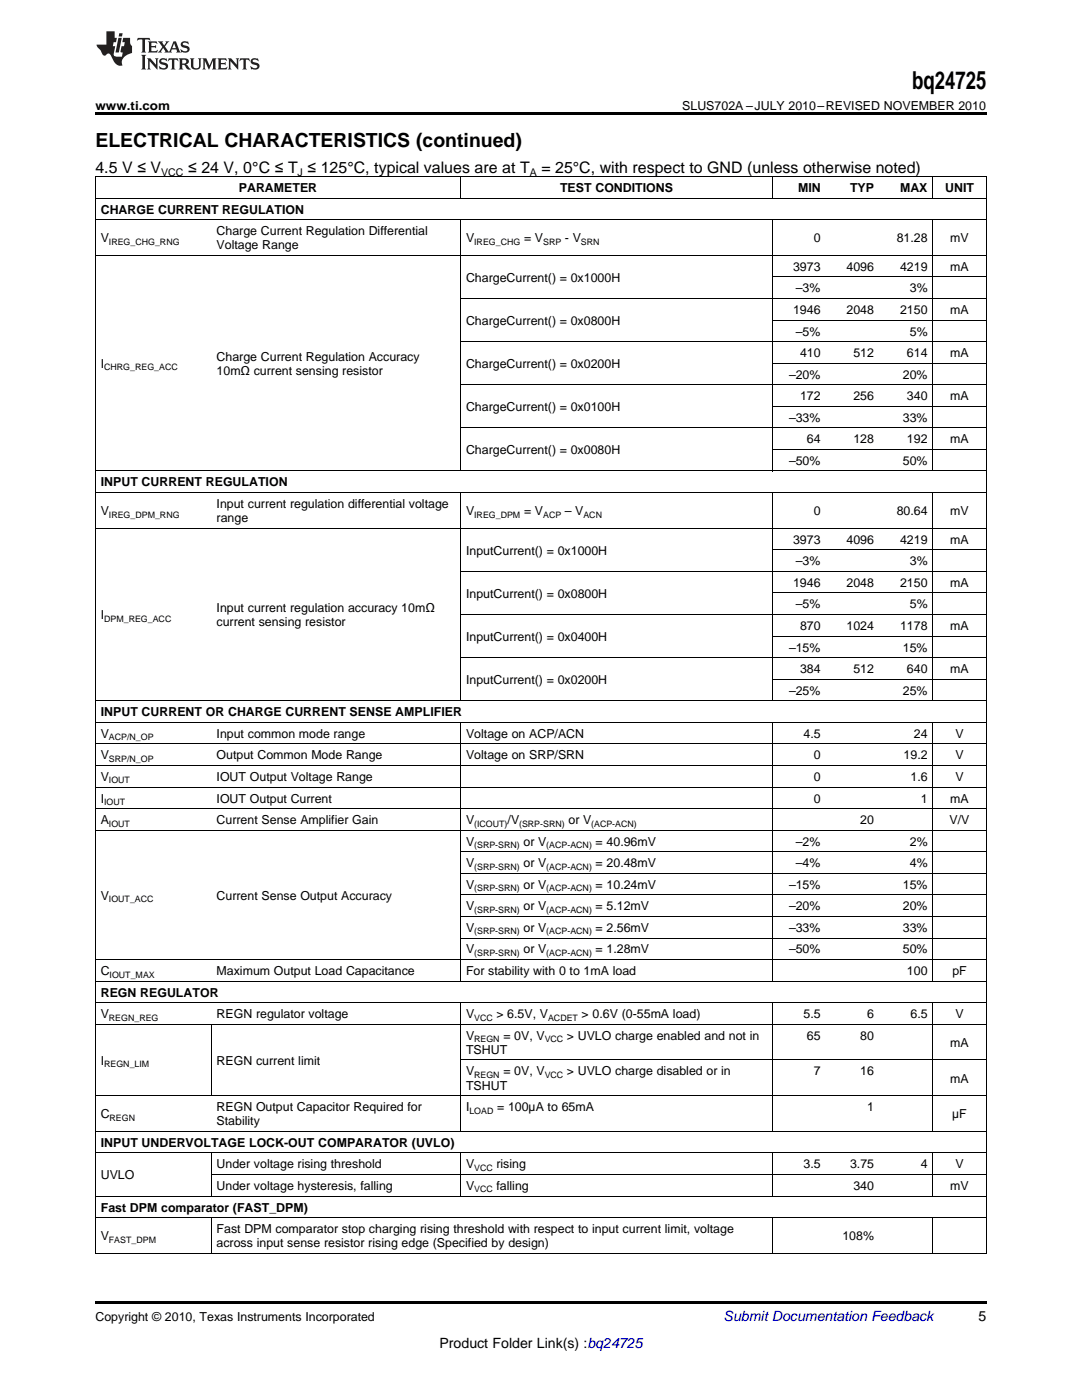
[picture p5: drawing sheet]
<svg xmlns="http://www.w3.org/2000/svg" width="216mm" height="279mm" viewBox="0 0 216 279" stroke-linecap="round" stroke-linejoin="round" font-family="sans-serif">
<defs><g id="words">
<text font-size="4.9" x="182" y="17.8">bq24725</text>
<text font-size="3.9" x="19" y="29.3">ELECTRICAL CHARACTERISTICS (continued)</text>
<g font-size="3.2">
<text x="19" y="34.4">4.5 V ≤ V</text>
<text x="37.5" y="34.4">≤ 24 V, 0°C ≤ T ≤ 125°C, typical values are at T</text>
<text x="108" y="34.4">= 25°C, with respect to GND (unless otherwise noted)</text>
</g>
<text font-size="2.8" fill="#0000c8" x="144.4" y="263.6">Submit Documentation Feedback</text>
<g font-size="2.8">
<text x="195.3" y="263.6">5</text>
<text x="87.7" y="269">Product Folder Link(s) :bq24725</text>
</g>
<g font-size="2.5">
<text x="19" y="21.9">www.ti.com</text>
<text x="136.1" y="21.9">SLUS702A –JULY 2010–REVISED NOVEMBER 2010</text>
<text x="47.7" y="38.3">PARAMETER</text>
<text x="111.8" y="38.3">TEST CONDITIONS</text>
<text x="159.2" y="38.3">MIN</text>
<text x="169.6" y="38.3">TYP</text>
<text x="179.6" y="38.3">MAX</text>
<text x="188.6" y="38.3">UNIT</text>
<text x="20.1" y="42.6">CHARGE CURRENT REGULATION</text>
<text x="43.2" y="46.9">Charge Current Regulation Differential</text>
<text x="20.1" y="48.3">V</text>
<text x="43.2" y="49.7">Voltage Range</text>
<text x="93" y="48.3">V</text>
<text x="104.6" y="48.3">= V</text>
<text x="112.7" y="48.3">- V</text>
<text x="162.4" y="48.3">0</text>
<text x="178.9" y="48.3">81.28</text>
<text x="189.6" y="48.3">mV</text>
<text x="93" y="56.2">ChargeCurrent() = 0x1000H</text>
<text x="158.3" y="54">3973</text>
<text x="158.8" y="58.3">–3%</text>
<text x="168.9" y="54">4096</text>
<text x="179.6" y="54">4219</text>
<text x="181.5" y="58.3">3%</text>
<text x="189.6" y="54">mA</text>
<text x="93" y="64.8">ChargeCurrent() = 0x0800H</text>
<text x="158.3" y="62.7">1946</text>
<text x="168.9" y="62.7">2048</text>
<text x="179.6" y="62.7">2150</text>
<text x="189.6" y="62.7">mA</text>
<text x="158.8" y="67">–5%</text>
<text x="159.6" y="71.3">410</text>
<text x="170.3" y="71.3">512</text>
<text x="181" y="71.3">614</text>
<text x="181.5" y="67">5%</text>
<text x="189.6" y="71.3">mA</text>
<text x="20.1" y="73.4">I</text>
<text x="43.2" y="72">Charge Current Regulation Accuracy</text>
<text x="43.2" y="74.8">10mΩ current sensing resistor</text>
<text x="93" y="73.4">ChargeCurrent() = 0x0200H</text>
<text x="157.4" y="75.6">–20%</text>
<text x="180.2" y="75.6">20%</text>
<text x="93" y="82">ChargeCurrent() = 0x0100H</text>
<text x="159.6" y="79.9">172</text>
<text x="170.3" y="79.9">256</text>
<text x="181" y="79.9">340</text>
<text x="189.6" y="79.9">mA</text>
<text x="157.4" y="84.2">–33%</text>
<text x="161" y="88.5">64</text>
<text x="170.3" y="88.5">128</text>
<text x="180.2" y="84.2">33%</text>
<text x="181" y="88.5">192</text>
<text x="189.6" y="88.5">mA</text>
<text x="93" y="90.6">ChargeCurrent() = 0x0080H</text>
<text x="157.4" y="92.8">–50%</text>
<text x="180.2" y="92.8">50%</text>
<text x="20.1" y="97.1">INPUT CURRENT REGULATION</text>
<text x="43.2" y="101.4">Input current regulation differential voltage</text>
<text x="20.1" y="102.8">V</text>
<text x="43.2" y="104.2">range</text>
<text x="93" y="102.8">V</text>
<text x="104.6" y="102.8">= V</text>
<text x="112.7" y="102.8">– V</text>
<text x="162.4" y="102.8">0</text>
<text x="178.9" y="102.8">80.64</text>
<text x="189.6" y="102.8">mV</text>
<text x="93" y="110.7">InputCurrent() = 0x1000H</text>
<text x="158.3" y="108.5">3973</text>
<text x="158.8" y="112.8">–3%</text>
<text x="168.9" y="108.5">4096</text>
<text x="179.6" y="108.5">4219</text>
<text x="181.5" y="112.8">3%</text>
<text x="189.6" y="108.5">mA</text>
<text x="93" y="119.3">InputCurrent() = 0x0800H</text>
<text x="158.3" y="117.1">1946</text>
<text x="168.9" y="117.1">2048</text>
<text x="179.6" y="117.1">2150</text>
<text x="189.6" y="117.1">mA</text>
<text x="20.1" y="123.6">I</text>
<text x="43.2" y="122.2">Input current regulation accuracy 10mΩ</text>
<text x="43.2" y="125">current sensing resistor</text>
<text x="158.8" y="121.4">–5%</text>
<text x="159.6" y="125.7">870</text>
<text x="168.9" y="125.7">1024</text>
<text x="179.6" y="125.7">1178</text>
<text x="181.5" y="121.4">5%</text>
<text x="189.6" y="125.7">mA</text>
<text x="93" y="127.9">InputCurrent() = 0x0400H</text>
<text x="157.4" y="130">–15%</text>
<text x="180.2" y="130">15%</text>
<text x="93" y="136.5">InputCurrent() = 0x0200H</text>
<text x="159.6" y="134.3">384</text>
<text x="170.3" y="134.3">512</text>
<text x="181" y="134.3">640</text>
<text x="189.6" y="134.3">mA</text>
<text x="20.1" y="142.9">INPUT CURRENT OR CHARGE CURRENT SENSE AMPLIFIER</text>
<text x="157.4" y="138.6">–25%</text>
<text x="180.2" y="138.6">25%</text>
<text x="20.1" y="147.2">V</text>
<text x="43.2" y="147.2">Input common mode range</text>
<text x="93" y="147.2">Voltage on ACP/ACN</text>
<text x="160.3" y="147.2">4.5</text>
<text x="182.4" y="147.2">24</text>
<text x="190.6" y="147.2">V</text>
<text x="20.1" y="151.6">V</text>
<text x="20.1" y="155.9">V</text>
<text x="43.2" y="151.6">Output Common Mode Range</text>
<text x="43.2" y="155.9">IOUT Output Voltage Range</text>
<text x="93" y="151.6">Voltage on SRP/SRN</text>
<text x="162.4" y="151.6">0</text>
<text x="162.4" y="155.9">0</text>
<text x="180.3" y="151.6">19.2</text>
<text x="181.7" y="155.9">1.6</text>
<text x="190.6" y="151.6">V</text>
<text x="190.6" y="155.9">V</text>
<text x="20.1" y="160.2">I</text>
<text x="43.2" y="160.2">IOUT Output Current</text>
<text x="162.4" y="160.2">0</text>
<text x="183.7" y="160.2">1</text>
<text x="189.6" y="160.2">mA</text>
<text x="20.1" y="164.5">A</text>
<text x="43.2" y="164.5">Current Sense Amplifier Gain</text>
<text x="93" y="164.5">V</text>
<text x="101.3" y="164.5">/V</text>
<text x="113.4" y="164.5">or V</text>
<text x="171.7" y="164.5">20</text>
<text x="189.5" y="164.5">V/V</text>
<text x="93" y="168.8">V</text>
<text x="93" y="173.1">V</text>
<text x="104.5" y="173.1">or V</text>
<text x="104.5" y="168.8">or V</text>
<text x="118.9" y="168.8">= 40.96mV</text>
<text x="118.9" y="173.1">= 20.48mV</text>
<text x="158.8" y="168.8">–2%</text>
<text x="158.8" y="173.1">–4%</text>
<text x="181.5" y="168.8">2%</text>
<text x="181.5" y="173.1">4%</text>
<text x="20.1" y="179.5">V</text>
<text x="43.2" y="179.5">Current Sense Output Accuracy</text>
<text x="93" y="177.4">V</text>
<text x="104.5" y="177.4">or V</text>
<text x="118.9" y="177.4">= 10.24mV</text>
<text x="157.4" y="177.4">–15%</text>
<text x="180.2" y="177.4">15%</text>
<text x="93" y="181.7">V</text>
<text x="93" y="186">V</text>
<text x="104.5" y="181.7">or V</text>
<text x="104.5" y="186">or V</text>
<text x="118.9" y="181.7">= 5.12mV</text>
<text x="118.9" y="186">= 2.56mV</text>
<text x="157.4" y="181.7">–20%</text>
<text x="157.4" y="186">–33%</text>
<text x="180.2" y="181.7">20%</text>
<text x="180.2" y="186">33%</text>
<text x="93" y="190.3">V</text>
<text x="104.5" y="190.3">or V</text>
<text x="118.9" y="190.3">= 1.28mV</text>
<text x="157.4" y="190.3">–50%</text>
<text x="180.2" y="190.3">50%</text>
<text x="20.1" y="194.6">C</text>
<text x="43.2" y="194.6">Maximum Output Load Capacitance</text>
<text x="93" y="194.6">For stability with 0 to 1mA load</text>
<text x="181" y="194.6">100</text>
<text x="190" y="194.6">pF</text>
<text x="20.1" y="198.9">REGN REGULATOR</text>
<text x="20.1" y="203.2">V</text>
<text x="43.2" y="203.2">REGN regulator voltage</text>
<text x="93" y="203.2">V</text>
<text x="99.1" y="203.2">&gt; 6.5V, V</text>
<text x="116.1" y="203.2">&gt; 0.6V (0-55mA load)</text>
<text x="160.3" y="203.2">5.5</text>
<text x="173" y="203.2">6</text>
<text x="181.7" y="203.2">6.5</text>
<text x="190.6" y="203.2">V</text>
<text x="93" y="207.5">V</text>
<text x="100.4" y="207.5">= 0V, V</text>
<text x="113.1" y="207.5">&gt; UVLO charge enabled and not in</text>
<text x="161" y="207.5">65</text>
<text x="171.7" y="207.5">80</text>
<text x="189.6" y="208.9">mA</text>
<text x="20.1" y="212.5">I</text>
<text x="43.2" y="212.5">REGN current limit</text>
<text x="93" y="210.3">TSHUT</text>
<text x="93" y="214.6">V</text>
<text x="100.4" y="214.6">= 0V, V</text>
<text x="113.1" y="214.6">&gt; UVLO charge disabled or in</text>
<text x="162.4" y="214.6">7</text>
<text x="171.7" y="214.6">16</text>
<text x="43.2" y="221.8">REGN Output Capacitor Required for</text>
<text x="93" y="217.5">TSHUT</text>
<text x="93" y="221.8">I</text>
<text x="99.2" y="221.8">= 100µA to 65mA</text>
<text x="173" y="221.8">1</text>
<text x="189.6" y="216">mA</text>
<text x="20.1" y="223.2">C</text>
<text x="43.2" y="224.6">Stability</text>
<text x="190" y="223.2">µF</text>
<text x="20.1" y="228.9">INPUT UNDERVOLTAGE LOCK-OUT COMPARATOR (UVLO)</text>
<text x="43.2" y="233.2">Under voltage rising threshold</text>
<text x="93" y="233.2">V</text>
<text x="99.1" y="233.2">rising</text>
<text x="160.3" y="233.2">3.5</text>
<text x="169.6" y="233.2">3.75</text>
<text x="183.7" y="233.2">4</text>
<text x="190.6" y="233.2">V</text>
<text x="20.1" y="235.3">UVLO</text>
<text x="43.2" y="237.5">Under voltage hysteresis, falling</text>
<text x="93" y="237.5">V</text>
<text x="99.1" y="237.5">falling</text>
<text x="170.3" y="237.5">340</text>
<text x="189.6" y="237.5">mV</text>
<text x="20.1" y="241.8">Fast DPM comparator (FAST_DPM)</text>
<text x="20.1" y="247.5">V</text>
<text x="43.2" y="246.1">Fast DPM comparator stop charging rising threshold with respect to input current limit, voltage</text>
<text x="43.2" y="248.9">across input sense resistor rising edge (Specified by design)</text>
<text x="168.1" y="247.5">108%</text>
<text x="19" y="263.6">Copyright © 2010, Texas Instruments Incorporated</text>
</g>
<g font-size="2.1">
<text x="32.2" y="35.1">VCC</text>
<text x="59.4" y="35.1">J</text>
<text x="105.7" y="35.1">A</text>
</g>
<g font-size="1.8">
<text x="21.7" y="48.8">IREG_CHG_RNG</text>
<text x="94.6" y="48.8">IREG_CHG</text>
<text x="108.4" y="48.8">SRP</text>
<text x="115.9" y="48.8">SRN</text>
<text x="20.8" y="73.9">CHRG_REG_ACC</text>
<text x="21.7" y="103.3">IREG_DPM_RNG</text>
<text x="94.6" y="103.3">IREG_DPM</text>
<text x="108.4" y="103.3">ACP</text>
<text x="116.4" y="103.3">ACN</text>
<text x="20.8" y="124.1">DPM_REG_ACC</text>
<text x="21.7" y="147.7">ACP/N_OP</text>
<text x="21.7" y="152">SRP/N_OP</text>
<text x="20.8" y="160.7">IOUT</text>
<text x="21.7" y="156.4">IOUT</text>
<text x="21.7" y="165">IOUT</text>
<text x="94.6" y="165">(ICOUT)</text>
<text x="103.6" y="165">(SRP-SRN)</text>
<text x="118" y="165">(ACP-ACN)</text>
<text x="94.6" y="169.3">(SRP-SRN)</text>
<text x="94.6" y="173.6">(SRP-SRN)</text>
<text x="109" y="169.3">(ACP-ACN)</text>
<text x="109" y="173.6">(ACP-ACN)</text>
<text x="94.6" y="177.9">(SRP-SRN)</text>
<text x="109" y="177.9">(ACP-ACN)</text>
<text x="21.7" y="180">IOUT_ACC</text>
<text x="94.6" y="182.2">(SRP-SRN)</text>
<text x="109" y="182.2">(ACP-ACN)</text>
<text x="94.6" y="186.5">(SRP-SRN)</text>
<text x="94.6" y="190.8">(SRP-SRN)</text>
<text x="109" y="186.5">(ACP-ACN)</text>
<text x="109" y="190.8">(ACP-ACN)</text>
<text x="21.9" y="195.1">IOUT_MAX</text>
<text x="21.7" y="203.7">REGN_REG</text>
<text x="94.6" y="203.7">VCC</text>
<text x="109.4" y="203.7">ACDET</text>
<text x="94.6" y="208">REGN</text>
<text x="108.7" y="208">VCC</text>
<text x="20.8" y="213">REGN_LIM</text>
<text x="94.6" y="215.1">REGN</text>
<text x="108.7" y="215.1">VCC</text>
<text x="21.9" y="223.7">REGN</text>
<text x="93.7" y="222.2">LOAD</text>
<text x="94.6" y="233.7">VCC</text>
<text x="94.6" y="238">VCC</text>
<text x="21.7" y="248">FAST_DPM</text>
</g>
</g></defs>
<g fill="#231f20">
<path d="M27.5 7.6l-.1 .5 .4-.2h.6v.1v2.1l-.2 .4h1l-.3-.4v-2.1l.1-.1h.5l.5 .2-.2-.5zM29.5 8.3l.2 .3v1.5l-.2 .4h1.8l.2-.6a1.04 1.04 0 0 1-1.3 .2v-.7h.6l.3 .2v-.6l-.3 .2h-.6v-.6l.8-.1 .4 .3-.2-.5zM31.5 8.3l.9 1.1-.9 1.1h.8l-.2-.2 .5-.7 .4 .7-.2 .2h1.5l-.1-.2 .1-.4h.9l.1 .4-.2 .2h1l-.3-.3-.7-1.9h-.5l-.9 2-.8-1 .9-1h-.8l.1 .3-.3 .5-.4-.6 .2-.2zM34.7 8.6l.4 1h-.7zM36.3 8.4a.63 .63 0 0 0-.2 .7 .63 .63 0 0 0 .6 .4l.6 .2 .1 .2a.75 .75 0 0 1-.7 .4 .75 .75 0 0 1-.6-.5l.1 .7 .1-.1a1.11 1.11 0 0 0 1.5-.6 1.13 1.13 0 0 0-1.2-.8l-.1-.4a1.04 1.04 0 0 1 1.2 .2l-.2-.5-.1 .1-.5-.2zM28.2 10.9l.2 .4v2.2l-.2 .4h1l-.3-.4v-2.2l.3-.4zM29.3 11.6l.3 .4v1.5l-.3 .4h.8l-.2-.4v-1.3l1.5 1.7v-1.9l.2-.4h-.7l.2 .4v.9l-1.1-1.3zM32 11.8a.62 .62 0 0 0-.2 .7 .62 .62 0 0 0 .6 .4l.6 .1 .1 .3a.76 .76 0 0 1-.7 .3 .76 .76 0 0 1-.6-.4l.1 .7 .1-.1a1.11 1.11 0 0 0 1.5-.6 1.13 1.13 0 0 0-1.2-.8l-.1-.4a1.04 1.04 0 0 1 1.2 .2l-.2-.6-.1 .1-.5-.1zM33.7 11.6l-.2 .6a.61 .61 0 0 1 .8-.3v1.6l-.2 .4h.9l-.2-.4v-1.6a.63 .63 0 0 1 .8 .3l-.2-.6zM35.6 11.6l.3 .4v1.5l-.3 .4h1l-.2-.2v-.8l.5 .2a.76 .76 0 0 0 1.2 .7l-1-1a.58 .58 0 0 0 .6-.5 .58 .58 0 0 0-.5-.6zM36.4 11.9h.1a.45 .45 0 0 1 .5 .1 .45 .45 0 0 1 .1 .5l-.7 .2zM37.9 11.6l.2 .2a2.17 2.17 0 0 0 .3 1.9 .99 .99 0 0 0 1.6-.6v-1.1l.2-.4h-.7l.2 .2a1.92 1.92 0 0 1-.2 1.8 .6 .6 0 0 1-.9-.5v-1.1l.2-.4zM40.4 11.6l.2 .4v1.5l-.2 .4h.7l-.2-.4v-1.4l.8 1.8 .8-1.8v1.4l-.2 .4h.9l-.2-.4v-1.5l.2-.4h-.8l-.6 1.5-.6-1.5zM43.4 11.6l.2 .4v1.5l-.2 .4h1.8l.2-.6a1.04 1.04 0 0 1-1.3 .1v-.6h.5l.4 .2v-.6l-.4 .2h-.5v-.7h.8l.3 .3-.1-.6zM45.5 11.6l.2 .4v1.5l-.2 .4h.7l-.2-.4v-1.3l1.5 1.7v-1.9l.2-.4h-.7l.2 .4v.9l-1.1-1.3zM47.9 11.6l-.1 .6a.61 .61 0 0 1 .8-.3v1.6l-.3 .4h1l-.3-.4 .1-1.6a.63 .63 0 0 1 .7 .3l-.1-.6zM50.2 11.8a.62 .62 0 0 0-.2 .7 .62 .62 0 0 0 .6 .4l.6 .1 .2 .3a.76 .76 0 0 1-.8 .3 .76 .76 0 0 1-.6-.4l.1 .7 .2-.1a1.11 1.11 0 0 0 1.5-.6 1.13 1.13 0 0 0-1.3-.8l-.1-.4a1.04 1.04 0 0 1 1.2 .2l-.1-.6-.2 .1-.5-.1z"/>
<path d="M21.2 6.3v2.6h-1.9l.1 .4 .7 .9a.91 .91 0 0 0 1 .8 .56 .56 0 0 1 .5-.3 .56 .56 0 0 1 .5 .3l.4 .8a1.53 1.53 0 0 0 1.9 1.2 1.54 1.54 0 0 1 1-2.1l.9-.3v-1.4a1.52 1.52 0 0 1-.3-1.6h-1.4l-.2 .8h.5l-.2 .8h-.4l-.2 1v.2l.4 .1-.2 .8a1.93 1.93 0 0 1-1.6-.3l.3-1.8h-.5l.2-.8h.4l.2-.8h-.4v-1.3zM23.6 7.6l-.6 2.9h.7l.6-2.9zM23.8 6.6l-.1 .7h.6l.2-.7z"/>
</g>
<path d="M19 22.5h177.8v.5h-177.8zM19 259.7h177.8v.5h-177.8z" fill="#000"/>
<g fill="none" stroke="#000" stroke-width=".2">
<path d="M19 39.5h177.8M19 35.2h177.8M19.1 35.3v214.9M91.9 35.3v4.3M154.1 35.3v4.3M186.1 35.3v4.3M196.8 35.3v214.9M19 51h177.8M19 43.8h177.8M91.9 43.9v50.2M91.9 59.6h104.9M154.1 43.9v50.2"/>
<path d="M154.2 55.3h42.6M186.1 43.9v50.2M91.9 76.8h104.9M91.9 68.2h104.9M154.2 72.5h42.6M154.2 63.9h42.6M19 98.3h177.8M19 94h177.8M91.9 98.4v41.5M91.9 85.4h104.9M154.1 98.4v41.5M154.2 89.7h42.6"/>
<path d="M154.2 81.1h42.6M186.1 98.4v41.5M19 105.4h177.8M91.9 114h104.9M154.2 118.3h42.6M154.2 109.7h42.6M19 139.9h177.8M91.9 131.3h104.9M91.9 122.6h104.9M154.2 135.6h42.6M154.2 126.9h42.6M19 157.1h177.8"/>
<path d="M19 152.8h177.8M19 148.5h177.8M19 144.2h177.8M91.9 144.2v51.7M154.1 144.2v51.7M186.1 144.2v51.7M19 165.7h177.8M19 161.4h177.8M91.9 178.6h104.9M91.9 174.3h104.9M91.9 170h104.9M19 195.8h177.8"/>
<path d="M19 191.5h177.8M91.9 187.2h104.9M91.9 182.9h104.9M19 218.7h177.8M19 204.4h177.8M19 200.1h177.8M42.1 204.5v14.2M91.9 200.2v25.6M91.9 211.5h104.9M154.1 200.2v25.6M186.1 200.2v25.6M19 238.7h177.8"/>
<path d="M19 230.1h177.8M19 225.8h177.8M42.1 230.2v8.6M42.2 234.4h154.6M91.9 230.2v8.6M154.1 230.2v8.6M186.1 230.2v8.6M19 250.1h177.8M19 243h177.8M42.1 243.1v7.1M154.1 243.1v7.1M186.1 243.1v7.1"/>
</g>
<use href="#words"/>
</svg>
